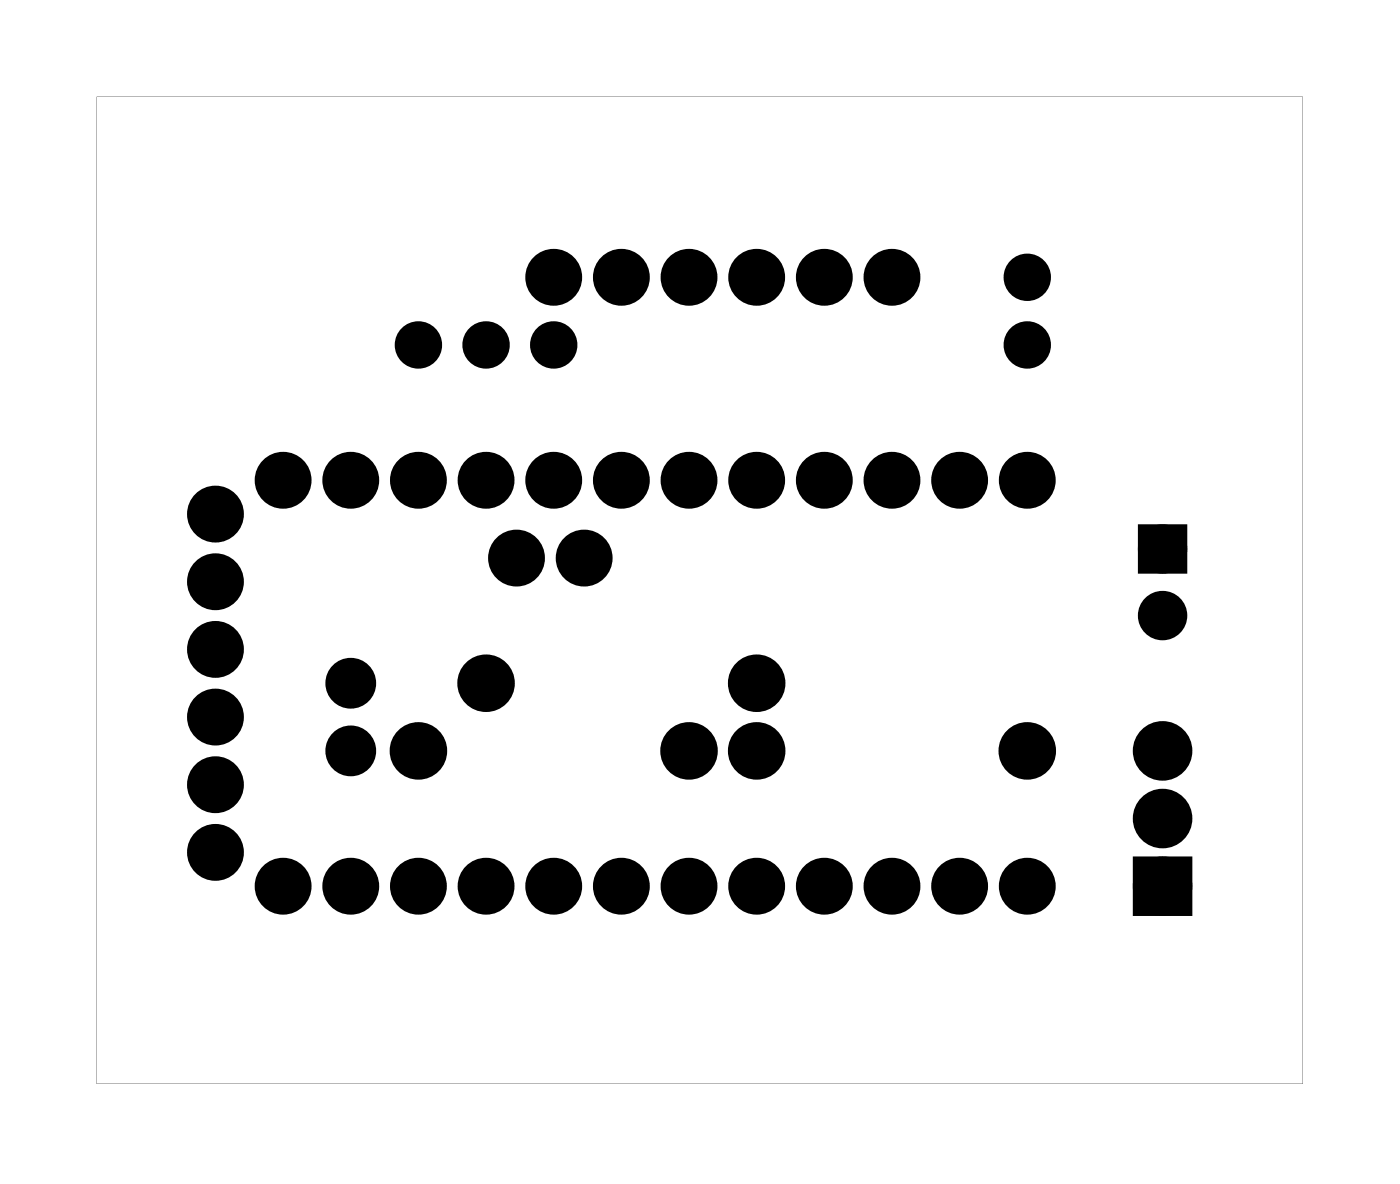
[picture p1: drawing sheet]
<svg xmlns="http://www.w3.org/2000/svg" width="53mm" height="44mm" viewBox="0 0 53 44" stroke-linecap="round" stroke-linejoin="round" font-family="sans-serif">
<g fill="#000">
<path d="M43 20h1.2v1.2h-1.2zM42.9 32.5h1.5v1.5h-1.5z"/>
<path d="M3.6 3.6h45.3v37.1h-45.3zM3.6 3.6v37.1h45.3v-37.1z"/>
</g>
<g fill="#000">
<circle cx="8.1" cy="19.3" r=".72"/>
<circle cx="10.6" cy="18" r=".72"/>
<circle cx="13.2" cy="18" r=".72"/>
<circle cx="15.7" cy="13" r=".56"/>
<circle cx="15.7" cy="18" r=".72"/>
<circle cx="18.2" cy="13" r=".56"/>
<circle cx="18.3" cy="18" r=".72"/>
<circle cx="20.8" cy="10.4" r=".72"/>
<circle cx="20.8" cy="13" r=".56"/>
<circle cx="20.8" cy="18" r=".72"/>
<circle cx="23.3" cy="10.4" r=".72"/>
<circle cx="23.3" cy="18" r=".72"/>
<circle cx="25.9" cy="10.4" r=".72"/>
<circle cx="25.9" cy="18" r=".72"/>
<circle cx="28.4" cy="10.4" r=".72"/>
<circle cx="28.4" cy="18" r=".72"/>
<circle cx="30.9" cy="10.4" r=".72"/>
<circle cx="31" cy="18" r=".72"/>
<circle cx="33.5" cy="10.4" r=".72"/>
<circle cx="33.5" cy="18" r=".72"/>
<circle cx="36" cy="18" r=".72"/>
<circle cx="38.6" cy="13" r=".56"/>
<circle cx="38.6" cy="10.4" r=".56"/>
<circle cx="38.6" cy="18" r=".72"/>
<circle cx="8.1" cy="26.9" r=".72"/>
<circle cx="8.1" cy="32" r=".72"/>
<circle cx="8.1" cy="24.4" r=".72"/>
<circle cx="8.1" cy="21.8" r=".72"/>
<circle cx="8.1" cy="29.5" r=".72"/>
<circle cx="10.6" cy="33.3" r=".72"/>
<circle cx="13.2" cy="28.2" r=".59"/>
<circle cx="13.2" cy="25.7" r=".59"/>
<circle cx="13.2" cy="33.3" r=".72"/>
<circle cx="15.7" cy="28.2" r=".7"/>
<circle cx="15.7" cy="33.3" r=".72"/>
<circle cx="18.2" cy="25.7" r=".7"/>
<circle cx="18.3" cy="33.3" r=".72"/>
<circle cx="19.4" cy="21" r=".72"/>
<circle cx="20.8" cy="33.3" r=".72"/>
<circle cx="21.9" cy="21" r=".72"/>
<circle cx="23.3" cy="33.3" r=".72"/>
<circle cx="25.9" cy="28.2" r=".7"/>
<circle cx="25.9" cy="33.3" r=".72"/>
<circle cx="28.4" cy="25.7" r=".7"/>
<circle cx="28.4" cy="28.2" r=".7"/>
<circle cx="28.4" cy="33.3" r=".72"/>
<circle cx="31" cy="33.3" r=".72"/>
<circle cx="33.5" cy="33.3" r=".72"/>
<circle cx="36" cy="33.3" r=".72"/>
<circle cx="38.6" cy="28.2" r=".7"/>
<circle cx="38.6" cy="33.3" r=".72"/>
<circle cx="43.6" cy="23.1" r=".6"/>
<circle cx="43.6" cy="20.6" r=".6"/>
<circle cx="43.6" cy="33.3" r=".74"/>
<circle cx="43.6" cy="28.2" r=".74"/>
<circle cx="43.6" cy="30.7" r=".74"/>
</g>
<g fill="none" stroke="#000" stroke-width=".73" stroke-linecap="butt">
<circle cx="13.2" cy="28.2" r=".59"/>
<circle cx="13.2" cy="25.7" r=".59"/>
</g>
<g fill="none" stroke="#000" stroke-width=".69" stroke-linecap="butt">
<circle cx="8.1" cy="19.3" r=".72"/>
<circle cx="10.6" cy="18" r=".72"/>
<circle cx="13.2" cy="18" r=".72"/>
<circle cx="15.7" cy="18" r=".72"/>
<circle cx="18.3" cy="18" r=".72"/>
<circle cx="20.8" cy="10.4" r=".72"/>
<circle cx="20.8" cy="18" r=".72"/>
<circle cx="23.3" cy="10.4" r=".72"/>
<circle cx="23.3" cy="18" r=".72"/>
<circle cx="25.9" cy="10.4" r=".72"/>
<circle cx="25.9" cy="18" r=".72"/>
<circle cx="28.4" cy="10.4" r=".72"/>
<circle cx="28.4" cy="18" r=".72"/>
<circle cx="30.9" cy="10.4" r=".72"/>
<circle cx="31" cy="18" r=".72"/>
<circle cx="33.5" cy="10.4" r=".72"/>
<circle cx="33.5" cy="18" r=".72"/>
<circle cx="36" cy="18" r=".72"/>
<circle cx="38.6" cy="18" r=".72"/>
<circle cx="8.1" cy="26.9" r=".72"/>
<circle cx="8.1" cy="24.4" r=".72"/>
<circle cx="8.1" cy="21.8" r=".72"/>
<circle cx="8.1" cy="29.5" r=".72"/>
<circle cx="8.1" cy="32" r=".72"/>
<circle cx="10.6" cy="33.3" r=".72"/>
<circle cx="13.2" cy="33.3" r=".72"/>
<circle cx="15.7" cy="33.3" r=".72"/>
<circle cx="18.3" cy="33.3" r=".72"/>
<circle cx="19.4" cy="21" r=".72"/>
<circle cx="20.8" cy="33.3" r=".72"/>
<circle cx="21.9" cy="21" r=".72"/>
<circle cx="23.3" cy="33.3" r=".72"/>
<circle cx="25.9" cy="33.3" r=".72"/>
<circle cx="28.4" cy="33.3" r=".72"/>
<circle cx="31" cy="33.3" r=".72"/>
<circle cx="33.5" cy="33.3" r=".72"/>
<circle cx="36" cy="33.3" r=".72"/>
<circle cx="38.6" cy="33.3" r=".72"/>
</g>
<g fill="none" stroke="#000" stroke-width=".76" stroke-linecap="butt">
<path d="M42.9 32.5h1.5v1.5h-1.5z"/>
<circle cx="15.7" cy="28.2" r=".7"/>
<circle cx="18.2" cy="25.7" r=".7"/>
<circle cx="25.9" cy="28.2" r=".7"/>
<circle cx="28.4" cy="28.2" r=".7"/>
<circle cx="28.4" cy="25.7" r=".7"/>
<circle cx="38.6" cy="28.2" r=".7"/>
<circle cx="43.6" cy="28.2" r=".74"/>
<circle cx="43.6" cy="33.3" r=".74"/>
<circle cx="43.6" cy="30.7" r=".74"/>
</g>
<g fill="none" stroke="#000" stroke-width=".66" stroke-linecap="butt">
<circle cx="15.7" cy="13" r=".56"/>
<circle cx="18.2" cy="13" r=".56"/>
<circle cx="20.8" cy="13" r=".56"/>
<circle cx="38.6" cy="10.4" r=".56"/>
<circle cx="38.6" cy="13" r=".56"/>
</g>
<g fill="none" stroke="#000" stroke-width=".65" stroke-linecap="butt">
<path d="M43 20h1.2v1.2h-1.2z"/>
<circle cx="43.6" cy="23.1" r=".6"/>
<circle cx="43.6" cy="20.6" r=".6"/>
</g>
</svg>
